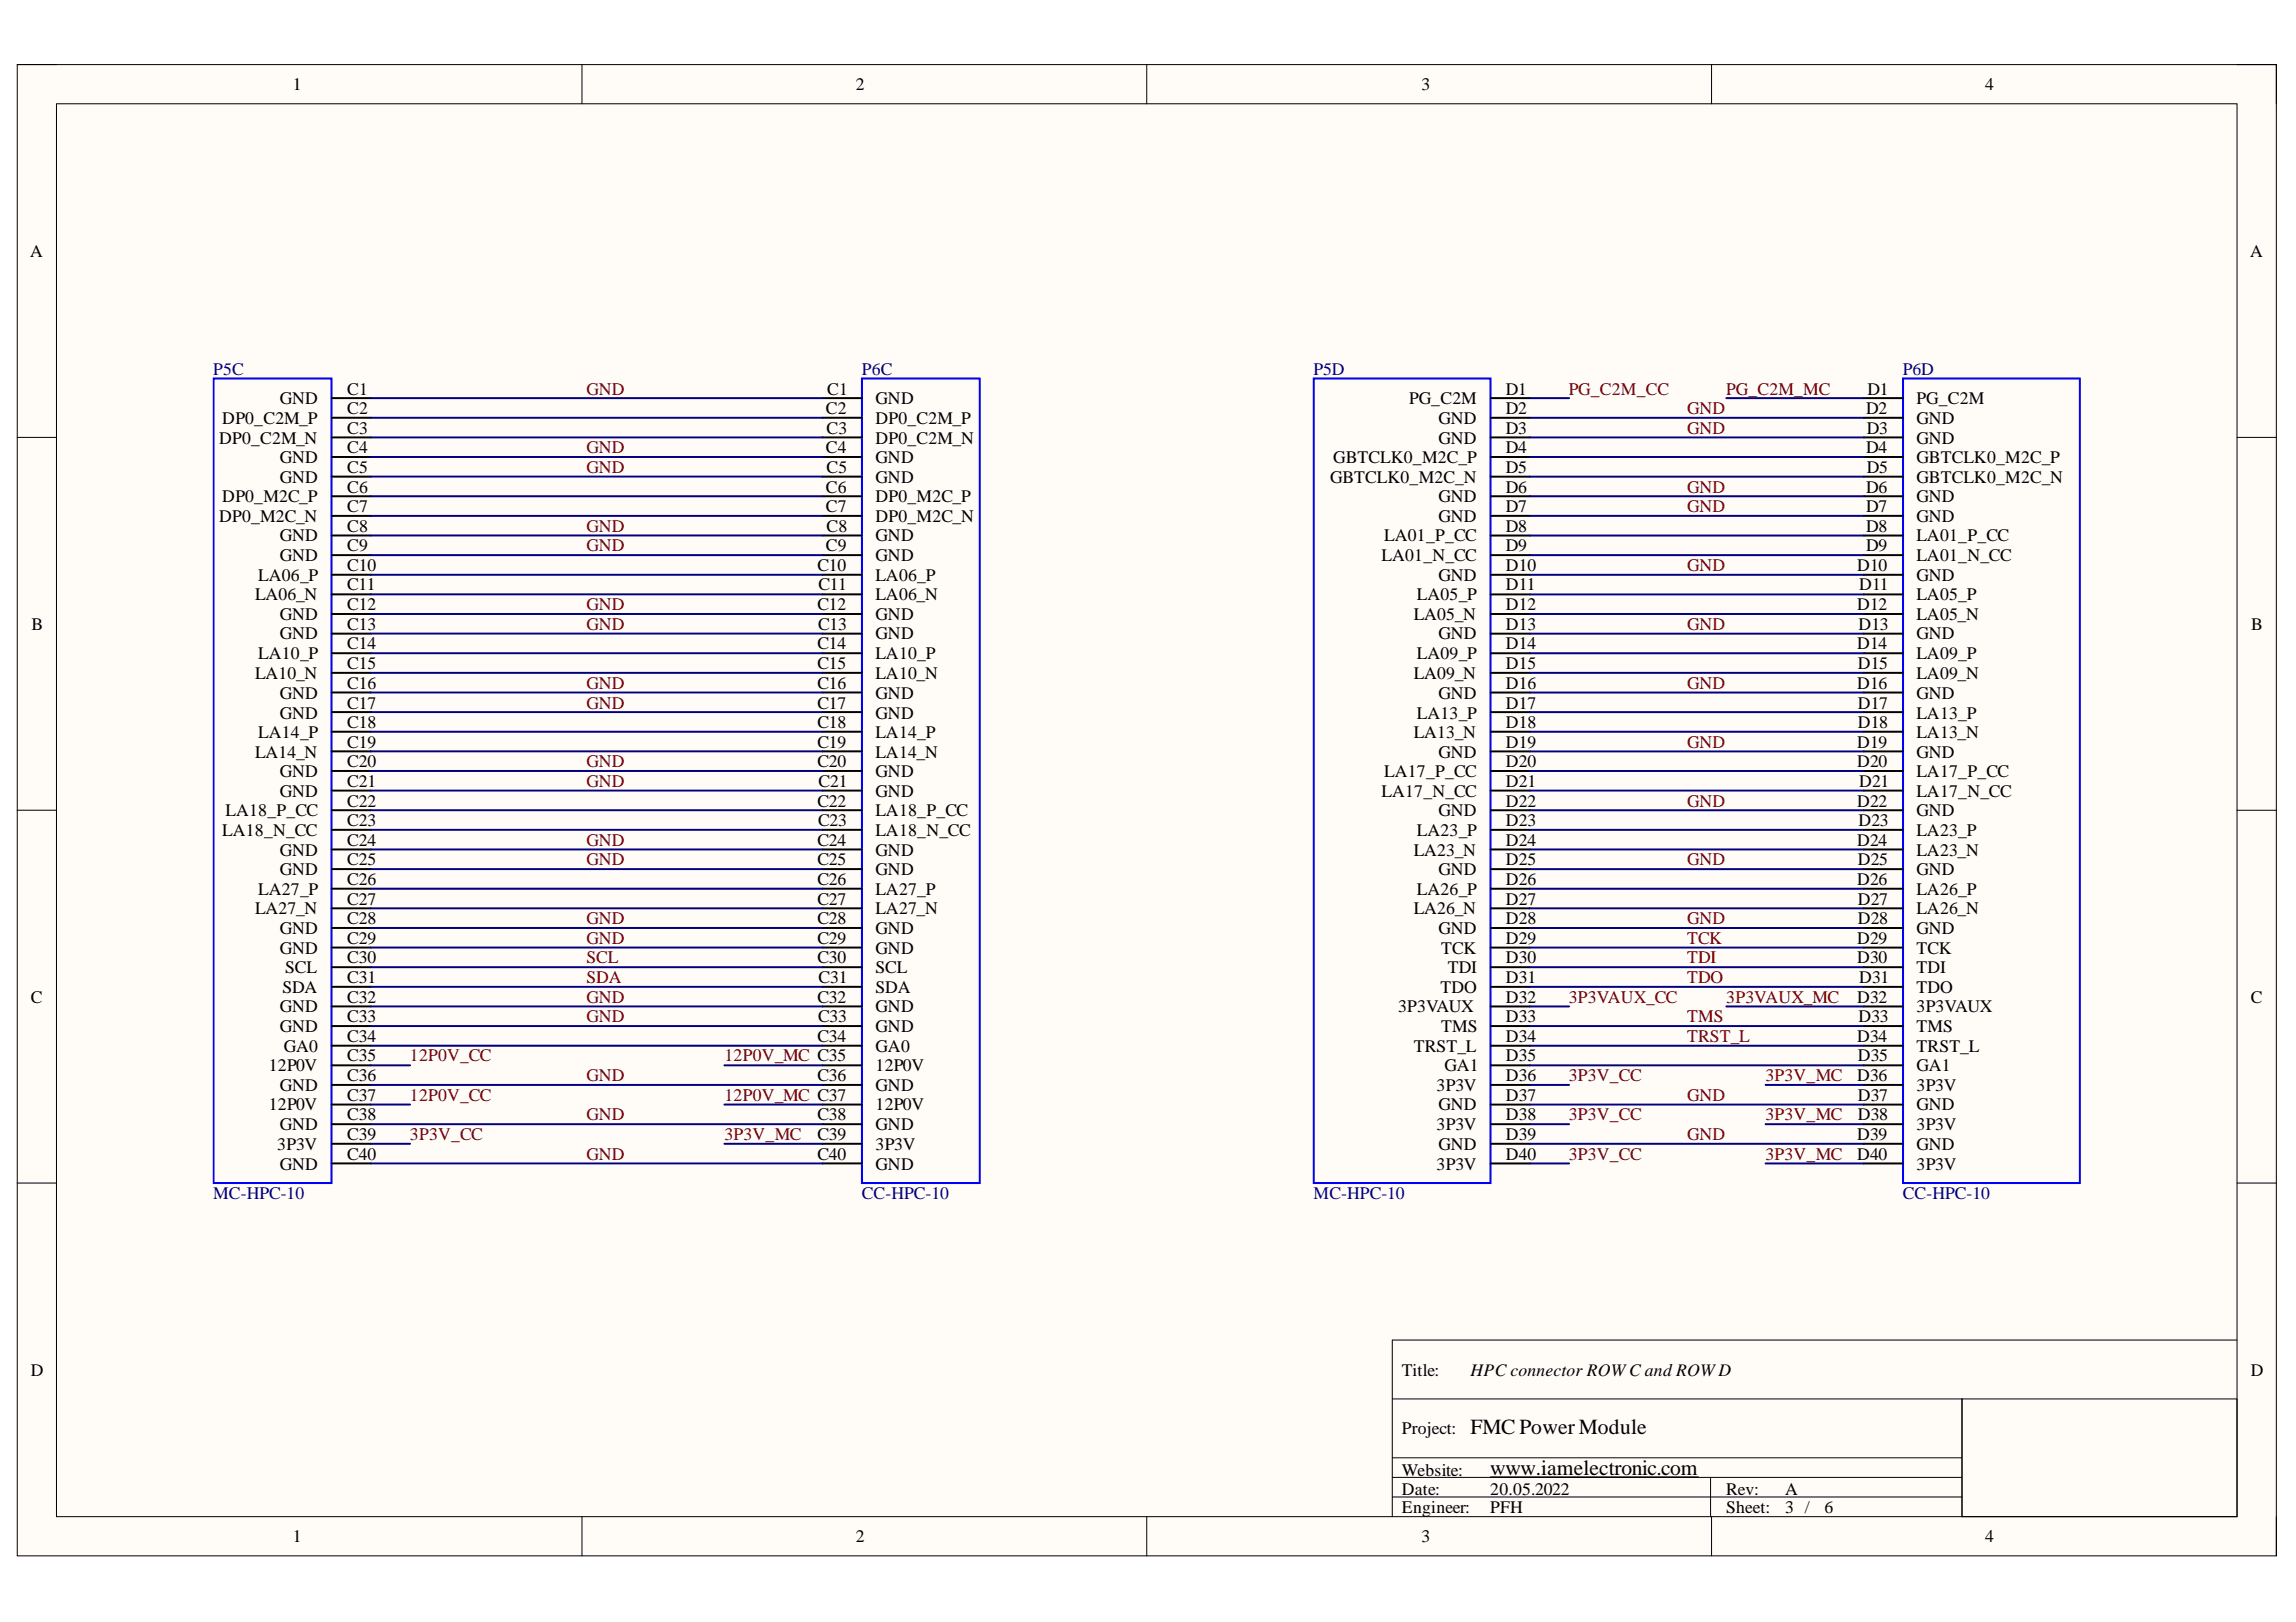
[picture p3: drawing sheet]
<svg xmlns="http://www.w3.org/2000/svg" width="297mm" height="210mm" viewBox="0 0 297 210" stroke-linecap="round" stroke-linejoin="round" font-family="sans-serif">
<defs><g id="words">
<g font-size="2.8">
<text x="190.3" y="185.5">FMC Power Module</text>
<text x="192.8" y="190.9">www.iamelectronic.com</text>
</g>
<g font-size="2.3">
<text x="37.9" y="11.7">1</text>
<text x="110.7" y="11.7">2</text>
<text x="183.9" y="11.7">3</text>
<text x="256.8" y="11.7">4</text>
<text x="3.9" y="33.3">A</text>
<text x="291.1" y="33.3">A</text>
<text x="36.2" y="52.3">GND</text>
<text x="44.9" y="51.1">C1</text>
<text x="44.9" y="53.6">C2</text>
<text x="106.8" y="53.6">C2</text>
<text x="107" y="51.1">C1</text>
<text x="113.3" y="52.3">GND</text>
<text x="182.3" y="52.3">PG_C2M</text>
<text x="194.8" y="51.1">D1</text>
<text x="194.8" y="53.6">D2</text>
<text x="241.4" y="53.6">D2</text>
<text x="241.6" y="51.1">D1</text>
<text x="247.9" y="52.3">PG_C2M</text>
<text x="28.3" y="57.4">DP0_C2M_N</text>
<text x="28.8" y="54.9">DP0_C2M_P</text>
<text x="36.2" y="59.9">GND</text>
<text x="44.9" y="56.1">C3</text>
<text x="44.9" y="58.7">C4</text>
<text x="106.8" y="58.7">C4</text>
<text x="106.9" y="56.1">C3</text>
<text x="113.3" y="54.9">DP0_C2M_P</text>
<text x="113.3" y="57.4">DP0_C2M_N</text>
<text x="113.3" y="59.9">GND</text>
<text x="172.5" y="59.9">GBTCLK0_M2C_P</text>
<text x="186.1" y="54.9">GND</text>
<text x="186.1" y="57.4">GND</text>
<text x="194.8" y="56.1">D3</text>
<text x="194.8" y="58.7">D4</text>
<text x="241.4" y="58.7">D4</text>
<text x="241.5" y="56.1">D3</text>
<text x="247.9" y="54.9">GND</text>
<text x="247.9" y="57.4">GND</text>
<text x="247.9" y="59.9">GBTCLK0_M2C_P</text>
<text x="28.8" y="65">DP0_M2C_P</text>
<text x="36.2" y="62.5">GND</text>
<text x="44.9" y="61.2">C5</text>
<text x="44.9" y="63.7">C6</text>
<text x="106.8" y="63.7">C6</text>
<text x="106.9" y="61.2">C5</text>
<text x="113.3" y="62.5">GND</text>
<text x="113.3" y="65">DP0_M2C_P</text>
<text x="172.1" y="62.5">GBTCLK0_M2C_N</text>
<text x="186.1" y="65">GND</text>
<text x="194.8" y="61.2">D5</text>
<text x="194.8" y="63.7">D6</text>
<text x="241.4" y="63.7">D6</text>
<text x="241.5" y="61.2">D5</text>
<text x="247.9" y="62.5">GBTCLK0_M2C_N</text>
<text x="247.9" y="65">GND</text>
<text x="28.3" y="67.5">DP0_M2C_N</text>
<text x="36.2" y="70.1">GND</text>
<text x="44.9" y="66.3">C7</text>
<text x="44.9" y="68.8">C8</text>
<text x="44.9" y="71.3">C9</text>
<text x="106.8" y="66.3">C7</text>
<text x="106.8" y="71.3">C9</text>
<text x="106.9" y="68.8">C8</text>
<text x="113.3" y="67.5">DP0_M2C_N</text>
<text x="113.3" y="70.1">GND</text>
<text x="179.1" y="70.1">LA01_P_CC</text>
<text x="186.1" y="67.5">GND</text>
<text x="194.8" y="66.3">D7</text>
<text x="194.8" y="68.8">D8</text>
<text x="194.8" y="71.3">D9</text>
<text x="241.4" y="66.3">D7</text>
<text x="241.4" y="68.8">D8</text>
<text x="241.4" y="71.3">D9</text>
<text x="247.9" y="67.5">GND</text>
<text x="247.9" y="70.1">LA01_P_CC</text>
<text x="33" y="77.7">LA06_N</text>
<text x="33.4" y="75.1">LA06_P</text>
<text x="36.2" y="72.6">GND</text>
<text x="44.9" y="73.9">C10</text>
<text x="44.9" y="76.4">C11</text>
<text x="105.7" y="73.9">C10</text>
<text x="105.9" y="76.4">C11</text>
<text x="113.3" y="72.6">GND</text>
<text x="113.3" y="75.1">LA06_P</text>
<text x="113.3" y="77.7">LA06_N</text>
<text x="178.7" y="72.6">LA01_N_CC</text>
<text x="183.3" y="77.7">LA05_P</text>
<text x="186.1" y="75.1">GND</text>
<text x="194.8" y="73.9">D10</text>
<text x="194.8" y="76.4">D11</text>
<text x="240.2" y="73.9">D10</text>
<text x="240.5" y="76.4">D11</text>
<text x="247.9" y="72.6">LA01_N_CC</text>
<text x="247.9" y="75.1">GND</text>
<text x="247.9" y="77.7">LA05_P</text>
<text x="4.1" y="81.5">B</text>
<text x="36.2" y="80.2">GND</text>
<text x="36.2" y="82.8">GND</text>
<text x="44.9" y="78.9">C12</text>
<text x="44.9" y="81.5">C13</text>
<text x="105.7" y="78.9">C12</text>
<text x="105.8" y="81.5">C13</text>
<text x="113.3" y="80.2">GND</text>
<text x="113.3" y="82.8">GND</text>
<text x="182.9" y="80.2">LA05_N</text>
<text x="186.1" y="82.8">GND</text>
<text x="194.8" y="78.9">D12</text>
<text x="194.8" y="81.5">D13</text>
<text x="240.2" y="78.9">D12</text>
<text x="240.4" y="81.5">D13</text>
<text x="247.9" y="80.2">LA05_N</text>
<text x="247.9" y="82.8">GND</text>
<text x="291.3" y="81.5">B</text>
<text x="33" y="87.8">LA10_N</text>
<text x="33.4" y="85.3">LA10_P</text>
<text x="44.9" y="84">C14</text>
<text x="44.9" y="86.6">C15</text>
<text x="44.9" y="89.2">C16</text>
<text x="105.7" y="84">C14</text>
<text x="105.7" y="86.6">C15</text>
<text x="105.7" y="89.2">C16</text>
<text x="113.3" y="85.3">LA10_P</text>
<text x="113.3" y="87.8">LA10_N</text>
<text x="182.9" y="87.8">LA09_N</text>
<text x="183.3" y="85.3">LA09_P</text>
<text x="194.8" y="84">D14</text>
<text x="194.8" y="86.6">D15</text>
<text x="194.8" y="89.2">D16</text>
<text x="240.2" y="84">D14</text>
<text x="240.2" y="89.2">D16</text>
<text x="240.3" y="86.6">D15</text>
<text x="247.9" y="85.3">LA09_P</text>
<text x="247.9" y="87.8">LA09_N</text>
<text x="33.4" y="95.5">LA14_P</text>
<text x="36.2" y="90.4">GND</text>
<text x="36.2" y="93">GND</text>
<text x="44.9" y="91.7">C17</text>
<text x="44.9" y="94.2">C18</text>
<text x="105.7" y="91.7">C17</text>
<text x="105.7" y="94.2">C18</text>
<text x="113.3" y="90.4">GND</text>
<text x="113.3" y="93">GND</text>
<text x="113.3" y="95.5">LA14_P</text>
<text x="182.9" y="95.5">LA13_N</text>
<text x="183.3" y="93">LA13_P</text>
<text x="186.1" y="90.4">GND</text>
<text x="194.8" y="91.7">D17</text>
<text x="194.8" y="94.2">D18</text>
<text x="240.3" y="91.7">D17</text>
<text x="240.3" y="94.2">D18</text>
<text x="247.9" y="90.4">GND</text>
<text x="247.9" y="93">LA13_P</text>
<text x="247.9" y="95.5">LA13_N</text>
<text x="33" y="98.1">LA14_N</text>
<text x="36.2" y="100.6">GND</text>
<text x="44.9" y="96.8">C19</text>
<text x="44.9" y="99.3">C20</text>
<text x="44.9" y="101.9">C21</text>
<text x="105.7" y="96.8">C19</text>
<text x="105.7" y="99.3">C20</text>
<text x="105.9" y="101.9">C21</text>
<text x="113.3" y="98.1">LA14_N</text>
<text x="113.3" y="100.6">GND</text>
<text x="179.1" y="100.6">LA17_P_CC</text>
<text x="186.1" y="98.1">GND</text>
<text x="194.8" y="96.8">D19</text>
<text x="194.8" y="99.3">D20</text>
<text x="194.8" y="101.9">D21</text>
<text x="240.2" y="96.8">D19</text>
<text x="240.2" y="99.3">D20</text>
<text x="240.5" y="101.9">D21</text>
<text x="247.9" y="98.1">GND</text>
<text x="247.9" y="100.6">LA17_P_CC</text>
<text x="29.2" y="105.7">LA18_P_CC</text>
<text x="36.2" y="103.1">GND</text>
<text x="44.9" y="104.4">C22</text>
<text x="44.9" y="106.9">C23</text>
<text x="105.7" y="104.4">C22</text>
<text x="105.8" y="106.9">C23</text>
<text x="113.3" y="103.1">GND</text>
<text x="113.3" y="105.7">LA18_P_CC</text>
<text x="178.7" y="103.1">LA17_N_CC</text>
<text x="186.1" y="105.7">GND</text>
<text x="194.8" y="104.4">D22</text>
<text x="194.8" y="106.9">D23</text>
<text x="240.2" y="104.4">D22</text>
<text x="240.4" y="106.9">D23</text>
<text x="247.9" y="103.1">LA17_N_CC</text>
<text x="247.9" y="105.7">GND</text>
<text x="28.8" y="108.2">LA18_N_CC</text>
<text x="36.2" y="110.7">GND</text>
<text x="36.2" y="113.3">GND</text>
<text x="44.9" y="109.5">C24</text>
<text x="44.9" y="112">C25</text>
<text x="105.7" y="109.5">C24</text>
<text x="105.7" y="112">C25</text>
<text x="113.3" y="108.2">LA18_N_CC</text>
<text x="113.3" y="110.7">GND</text>
<text x="113.3" y="113.3">GND</text>
<text x="182.9" y="110.7">LA23_N</text>
<text x="183.3" y="108.2">LA23_P</text>
<text x="186.1" y="113.3">GND</text>
<text x="194.8" y="109.5">D24</text>
<text x="194.8" y="112">D25</text>
<text x="240.2" y="109.5">D24</text>
<text x="240.3" y="112">D25</text>
<text x="247.9" y="108.2">LA23_P</text>
<text x="247.9" y="110.7">LA23_N</text>
<text x="247.9" y="113.3">GND</text>
<text x="33" y="118.3">LA27_N</text>
<text x="33.4" y="115.8">LA27_P</text>
<text x="44.9" y="114.5">C26</text>
<text x="44.9" y="117.1">C27</text>
<text x="44.9" y="119.6">C28</text>
<text x="105.7" y="114.5">C26</text>
<text x="105.7" y="117.1">C27</text>
<text x="105.7" y="119.6">C28</text>
<text x="113.3" y="115.8">LA27_P</text>
<text x="113.3" y="118.3">LA27_N</text>
<text x="182.9" y="118.3">LA26_N</text>
<text x="183.3" y="115.8">LA26_P</text>
<text x="194.8" y="114.5">D26</text>
<text x="194.8" y="117.1">D27</text>
<text x="194.8" y="119.6">D28</text>
<text x="240.2" y="114.5">D26</text>
<text x="240.3" y="117.1">D27</text>
<text x="240.3" y="119.6">D28</text>
<text x="247.9" y="115.8">LA26_P</text>
<text x="247.9" y="118.3">LA26_N</text>
<text x="36.2" y="120.9">GND</text>
<text x="36.2" y="123.4">GND</text>
<text x="36.9" y="125.9">SCL</text>
<text x="44.9" y="122.1">C29</text>
<text x="44.9" y="124.7">C30</text>
<text x="105.7" y="122.1">C29</text>
<text x="105.7" y="124.7">C30</text>
<text x="113.3" y="120.9">GND</text>
<text x="113.3" y="123.4">GND</text>
<text x="113.3" y="125.9">SCL</text>
<text x="186.1" y="120.9">GND</text>
<text x="186.4" y="123.4">TCK</text>
<text x="187.3" y="125.9">TDI</text>
<text x="194.8" y="122.1">D29</text>
<text x="194.8" y="124.7">D30</text>
<text x="240.2" y="122.1">D29</text>
<text x="240.2" y="124.7">D30</text>
<text x="247.9" y="120.9">GND</text>
<text x="247.9" y="123.4">TCK</text>
<text x="247.9" y="125.9">TDI</text>
<text x="4" y="129.7">C</text>
<text x="36.2" y="131">GND</text>
<text x="36.5" y="128.5">SDA</text>
<text x="44.9" y="127.2">C31</text>
<text x="44.9" y="129.7">C32</text>
<text x="105.7" y="129.7">C32</text>
<text x="105.9" y="127.2">C31</text>
<text x="113.3" y="128.5">SDA</text>
<text x="113.3" y="131">GND</text>
<text x="180.9" y="131">3P3VAUX</text>
<text x="186.4" y="128.5">TDO</text>
<text x="194.8" y="127.2">D31</text>
<text x="194.8" y="129.7">D32</text>
<text x="240.2" y="129.7">D32</text>
<text x="240.5" y="127.2">D31</text>
<text x="247.9" y="128.5">TDO</text>
<text x="247.9" y="131">3P3VAUX</text>
<text x="291.2" y="129.7">C</text>
<text x="36.2" y="133.6">GND</text>
<text x="36.7" y="136.1">GA0</text>
<text x="44.9" y="132.3">C33</text>
<text x="44.9" y="134.8">C34</text>
<text x="44.9" y="137.4">C35</text>
<text x="105.7" y="134.8">C34</text>
<text x="105.8" y="132.3">C33</text>
<text x="113.3" y="133.6">GND</text>
<text x="113.3" y="136.1">GA0</text>
<text x="182.9" y="136.1">TRST_L</text>
<text x="186.4" y="133.6">TMS</text>
<text x="194.8" y="132.3">D33</text>
<text x="194.8" y="134.8">D34</text>
<text x="194.8" y="137.4">D35</text>
<text x="240.2" y="134.8">D34</text>
<text x="240.3" y="137.4">D35</text>
<text x="240.4" y="132.3">D33</text>
<text x="247.9" y="133.6">TMS</text>
<text x="247.9" y="136.1">TRST_L</text>
<text x="34.8" y="138.6">12P0V</text>
<text x="34.8" y="143.7">12P0V</text>
<text x="36.2" y="141.2">GND</text>
<text x="44.9" y="139.9">C36</text>
<text x="44.9" y="142.4">C37</text>
<text x="105.7" y="139.9">C36</text>
<text x="113.3" y="138.6">12P0V</text>
<text x="113.3" y="141.2">GND</text>
<text x="113.3" y="143.7">12P0V</text>
<text x="185.9" y="141.2">3P3V</text>
<text x="186.1" y="143.7">GND</text>
<text x="186.9" y="138.6">GA1</text>
<text x="194.8" y="139.9">D36</text>
<text x="194.8" y="142.4">D37</text>
<text x="240.2" y="139.9">D36</text>
<text x="240.3" y="142.4">D37</text>
<text x="247.9" y="138.6">GA1</text>
<text x="247.9" y="141.2">3P3V</text>
<text x="247.9" y="143.7">GND</text>
<text x="35.9" y="148.9">3P3V</text>
<text x="36.2" y="146.2">GND</text>
<text x="44.9" y="145">C38</text>
<text x="44.9" y="147.5">C39</text>
<text x="105.7" y="145">C38</text>
<text x="105.7" y="147.5">C39</text>
<text x="113.3" y="146.2">GND</text>
<text x="113.3" y="148.9">3P3V</text>
<text x="185.9" y="146.2">3P3V</text>
<text x="186.1" y="148.9">GND</text>
<text x="194.8" y="145">D38</text>
<text x="194.8" y="147.5">D39</text>
<text x="240.2" y="147.5">D39</text>
<text x="240.3" y="145">D38</text>
<text x="247.9" y="146.2">3P3V</text>
<text x="247.9" y="148.9">GND</text>
<text x="36.2" y="151.4">GND</text>
<text x="44.9" y="150.1">C40</text>
<text x="105.7" y="150.1">C40</text>
<text x="113.3" y="151.4">GND</text>
<text x="185.9" y="151.4">3P3V</text>
<text x="194.8" y="150.1">D40</text>
<text x="240.2" y="150.1">D40</text>
<text x="247.9" y="151.4">3P3V</text>
<text x="4" y="178">D</text>
<text x="181.4" y="178">Title:</text>
<text x="190.3" y="178">HPC connector ROWC and ROWD</text>
<text x="291.2" y="178">D</text>
<text x="181.4" y="185.6">Project:</text>
<text x="181.4" y="190.9">Website:</text>
<text x="181.4" y="193.5">Date:</text>
<text x="181.4" y="195.8">Engineer:</text>
<text x="192.8" y="193.5">20.05.2022</text>
<text x="192.8" y="195.8">PFH</text>
<text x="223.3" y="193.5">Rev:</text>
<text x="223.3" y="195.8">Sheet:</text>
<text x="230.9" y="195.8">3 /</text>
<text x="230.9" y="193.5">A</text>
<text x="236" y="195.8">6</text>
<text x="37.9" y="199.6">1</text>
<text x="110.7" y="199.6">2</text>
<text x="183.9" y="199.6">3</text>
<text x="256.8" y="199.6">4</text>
</g>
<g font-size="2.3" fill="#000080">
<text x="27.6" y="48.5">P5C</text>
<text x="111.5" y="48.5">P6C</text>
<text x="170" y="48.5">P5D</text>
<text x="246.2" y="48.5">P6D</text>
<text x="27.6" y="155.2">MC-HPC-10</text>
<text x="111.5" y="155.2">CC-HPC-10</text>
<text x="170" y="155.2">MC-HPC-10</text>
<text x="246.2" y="155.2">CC-HPC-10</text>
</g>
<g font-size="2.3" fill="#800000">
<text x="75.9" y="51.1">GND</text>
<text x="202.9" y="51.1">PG_C2M_CC</text>
<text x="218.3" y="53.6">GND</text>
<text x="223.3" y="51.1">PG_C2M_MC</text>
<text x="75.9" y="58.7">GND</text>
<text x="218.3" y="56.1">GND</text>
<text x="75.9" y="61.2">GND</text>
<text x="218.3" y="63.7">GND</text>
<text x="75.9" y="68.8">GND</text>
<text x="75.9" y="71.3">GND</text>
<text x="218.3" y="66.3">GND</text>
<text x="218.3" y="73.9">GND</text>
<text x="75.9" y="78.9">GND</text>
<text x="75.9" y="81.5">GND</text>
<text x="218.3" y="81.5">GND</text>
<text x="75.9" y="89.2">GND</text>
<text x="218.3" y="89.2">GND</text>
<text x="75.9" y="91.7">GND</text>
<text x="75.9" y="99.3">GND</text>
<text x="75.9" y="101.9">GND</text>
<text x="218.3" y="96.8">GND</text>
<text x="218.3" y="104.4">GND</text>
<text x="75.9" y="109.5">GND</text>
<text x="75.9" y="112">GND</text>
<text x="218.3" y="112">GND</text>
<text x="75.9" y="119.6">GND</text>
<text x="218.3" y="119.6">GND</text>
<text x="75.9" y="124.7">SCL</text>
<text x="75.9" y="122.1">GND</text>
<text x="218.3" y="122.1">TCK</text>
<text x="218.3" y="124.7">TDI</text>
<text x="75.9" y="127.2">SDA</text>
<text x="75.9" y="129.7">GND</text>
<text x="202.9" y="129.7">3P3VAUX_CC</text>
<text x="218.3" y="127.2">TDO</text>
<text x="223.3" y="129.7">3P3VAUX_MC</text>
<text x="53" y="137.4">12P0V_CC</text>
<text x="75.9" y="132.3">GND</text>
<text x="93.7" y="137.4">12P0V_MC C35</text>
<text x="218.3" y="132.3">TMS</text>
<text x="218.3" y="134.8">TRST_L</text>
<text x="53" y="142.4">12P0V_CC</text>
<text x="75.9" y="139.9">GND</text>
<text x="93.7" y="142.4">12P0V_MC C37</text>
<text x="202.9" y="139.9">3P3V_CC</text>
<text x="218.3" y="142.4">GND</text>
<text x="228.4" y="139.9">3P3V_MC</text>
<text x="53" y="147.5">3P3V_CC</text>
<text x="75.9" y="145">GND</text>
<text x="93.7" y="147.5">3P3V_MC</text>
<text x="202.9" y="145">3P3V_CC</text>
<text x="218.3" y="147.5">GND</text>
<text x="228.4" y="145">3P3V_MC</text>
<text x="75.9" y="150.1">GND</text>
<text x="202.9" y="150.1">3P3V_CC</text>
<text x="228.4" y="150.1">3P3V_MC</text>
</g>
</g></defs>
<path d="M2.2 8.4h292.3v192.9h-292.3z" fill-rule="evenodd" fill="#fffcf8"/>
<path d="M2.2 8.4h292.3v192.9h-292.3z" fill="none" stroke="#000" stroke-width=".13"/>
<path d="M7.3 13.4h282.1v182.9h-282.1z" fill-rule="evenodd" fill="#fffcf8"/>
<g fill="none" stroke="#000" stroke-width=".13">
<path d="M2.2 8.4h5.1M7.3 13.4h282.1v182.9h-282.1zM75.3 8.4v5M148.4 8.4v5M221.4 8.4v5M289.4 8.4h5.1v5M2.2 56.6h5.1M289.4 56.6h5.1M2.2 104.9h5.1M289.4 104.9h5.1M2.2 153.1h5.1M289.4 153.1h5.1"/>
<path d="M289.4 173.4h-109.3v22.9M75.3 196.3v5M148.4 196.3v5M180.1 181h73.7v15.3M180.1 188.7h73.7M180.1 193.7h73.7M180.1 191.2h73.7M221.3 191.2v5.1M221.4 196.3v5M253.8 181h35.6v15.3h-35.6zM294.5 196.3v5"/>
</g>
<path d="M192.8 191.1h26.9" fill="none" stroke="#000" stroke-width=".17"/>
<path d="M27.6 49h15.3v104.1h-15.3zM111.5 49h15.3v104.1h-15.3zM170 49h22.8v104.1h-22.8zM246.2 49h22.9v104.1h-22.9z" fill="none" stroke="#00f" stroke-width=".25"/>
<g fill="none" stroke="#000" stroke-width=".25">
<path d="M42.9 51.5h5.1M42.9 54.1h5.1M42.9 56.6h5.1M42.9 59.1h5.1M106.4 51.5h5.1M106.4 54.1h5.1M106.4 56.6h5.1M106.4 59.1h5.1M192.8 51.5h5.1M192.8 54.1h5.1M192.8 56.6h5.1M192.8 59.1h5.1"/>
<path d="M241.1 51.5h5.1M241.1 54.1h5.1M241.1 56.6h5.1M241.1 59.1h5.1M42.9 61.7h5.1M42.9 64.2h5.1M42.9 66.8h5.1M42.9 69.3h5.1M42.9 71.8h5.1M42.9 74.4h5.1M42.9 76.9h5.1M42.9 79.5h5.1"/>
<path d="M106.4 61.7h5.1M106.4 64.2h5.1M106.4 66.8h5.1M106.4 69.3h5.1M106.4 71.8h5.1M106.4 74.4h5.1M106.4 76.9h5.1M106.4 79.5h5.1M192.8 61.7h5.1M192.8 64.2h5.1M192.8 66.8h5.1M192.8 69.3h5.1"/>
<path d="M192.8 71.8h5.1M192.8 74.4h5.1M192.8 76.9h5.1M192.8 79.5h5.1M241.1 61.7h5.1M241.1 64.2h5.1M241.1 66.8h5.1M241.1 69.3h5.1M241.1 71.8h5.1M241.1 74.4h5.1M241.1 76.9h5.1M241.1 79.5h5.1"/>
<path d="M42.9 82h5.1M42.9 84.5h5.1M42.9 87.1h5.1M42.9 89.6h5.1M42.9 92.2h5.1M42.9 94.7h5.1M42.9 97.2h5.1M42.9 99.8h5.1M106.4 82h5.1M106.4 84.5h5.1M106.4 87.1h5.1M106.4 89.6h5.1"/>
<path d="M106.4 92.2h5.1M106.4 94.7h5.1M106.4 97.2h5.1M106.4 99.8h5.1M192.8 82h5.1M192.8 84.5h5.1M192.8 87.1h5.1M192.8 89.6h5.1M192.8 92.2h5.1M192.8 94.7h5.1M192.8 97.2h5.1M192.8 99.8h5.1"/>
<path d="M241.1 82h5.1M241.1 84.5h5.1M241.1 87.1h5.1M241.1 89.6h5.1M241.1 92.2h5.1M241.1 94.7h5.1M241.1 97.2h5.1M241.1 99.8h5.1M42.9 102.3h5.1M42.9 104.9h5.1M42.9 107.4h5.1M42.9 109.9h5.1"/>
<path d="M42.9 112.5h5.1M42.9 115h5.1M42.9 117.5h5.1M106.4 102.3h5.1M106.4 104.9h5.1M106.4 107.4h5.1M106.4 109.9h5.1M106.4 112.5h5.1M106.4 115h5.1M106.4 117.5h5.1M192.8 102.3h5.1M192.8 104.9h5.1"/>
<path d="M192.8 107.4h5.1M192.8 109.9h5.1M192.8 115h5.1M192.8 117.5h5.1M192.8 112.5h5.1M241.1 102.3h5.1M241.1 104.9h5.1M241.1 107.4h5.1M241.1 109.9h5.1M241.1 115h5.1M241.1 117.5h5.1M241.1 112.5h5.1"/>
<path d="M42.9 120.1h5.1M42.9 122.6h5.1M42.9 125.2h5.1M42.9 127.7h5.1M42.9 130.2h5.1M42.9 132.8h5.1M42.9 135.3h5.1M42.9 137.9h5.1M106.4 120.1h5.1M106.4 122.6h5.1M106.4 125.2h5.1M106.4 127.7h5.1"/>
<path d="M106.4 130.2h5.1M106.4 132.8h5.1M106.4 135.3h5.1M106.4 137.9h5.1M192.8 120.1h5.1M192.8 122.6h5.1M192.8 125.2h5.1M192.8 130.2h5.1M192.8 132.8h5.1M192.8 135.3h5.1M192.8 137.9h5.1M192.8 127.7h5.1"/>
<path d="M241.1 120.1h5.1M241.1 122.6h5.1M241.1 125.2h5.1M241.1 130.2h5.1M241.1 132.8h5.1M241.1 135.3h5.1M241.1 137.9h5.1M241.1 127.7h5.1M42.9 140.4h5.1M42.9 142.9h5.1M42.9 145.5h5.1M42.9 148h5.1"/>
<path d="M42.9 150.6h5.1M106.4 140.4h5.1M106.4 142.9h5.1M106.4 145.5h5.1M106.4 148h5.1M106.4 150.6h5.1M192.8 140.4h5.1M192.8 142.9h5.1M192.8 145.5h5.1M192.8 148h5.1M192.8 150.6h5.1M241.1 140.4h5.1"/>
<path d="M241.1 142.9h5.1M241.1 145.5h5.1M241.1 148h5.1M241.1 150.6h5.1"/>
</g>
<g fill="none" stroke="#000080" stroke-width=".25">
<path d="M48 51.5h58.4M48 54.1h58.4M48 56.6h58.4M48 59.1h58.4M197.9 51.5h5.1M197.9 54.1h43.2M197.9 56.6h43.2M197.9 59.1h43.2M223.3 51.5h17.8M48 61.7h58.4M48 64.2h58.4M48 66.8h58.4"/>
<path d="M48 69.3h58.4M48 71.8h58.4M48 74.4h58.4M48 76.9h58.4M48 79.5h58.4M197.9 61.7h43.2M197.9 64.2h43.2M197.9 66.8h43.2M197.9 69.3h43.2M197.9 71.8h43.2M197.9 74.4h43.2M197.9 76.9h43.2"/>
<path d="M197.9 79.5h43.2M48 82h58.4M48 84.5h58.4M48 87.1h58.4M48 89.6h58.4M48 92.2h58.4M48 94.7h58.4M48 97.2h58.4M48 99.8h58.4M197.9 82h43.2M197.9 84.5h43.2M197.9 87.1h43.2"/>
<path d="M197.9 89.6h43.2M197.9 92.2h43.2M197.9 94.7h43.2M197.9 97.2h43.2M197.9 99.8h43.2M48 102.3h58.4M48 104.9h58.4M48 107.4h58.4M48 109.9h58.4M48 112.5h58.4M48 115h58.4M48 117.5h58.4"/>
<path d="M197.9 102.3h43.2M197.9 104.9h43.2M197.9 107.4h43.2M197.9 109.9h43.2M197.9 115h43.2M197.9 117.5h43.2M197.9 112.5h43.2M48 120.1h58.4M48 122.6h58.4M48 125.2h58.4M48 127.7h58.4M48 130.2h58.4"/>
<path d="M48 132.8h58.4M48 135.3h58.4M48 137.9h5.1M93.7 137.9h12.7M197.9 120.1h43.2M197.9 122.6h43.2M197.9 125.2h43.2M197.9 130.2h5.1M197.9 132.8h43.2M197.9 135.3h43.2M197.9 137.9h43.2M197.9 127.7h43.2"/>
<path d="M223.3 130.2h17.8M48 140.4h58.4M48 145.5h58.4M48 150.6h58.4M48 148h5.1M48 142.9h5.1M93.7 148h12.7M93.7 142.9h12.7M197.9 140.4h5.1M197.9 145.5h5.1M197.9 150.6h5.1M197.9 148h43.2"/>
<path d="M197.9 142.9h43.2M228.4 140.4h12.7M228.4 145.5h12.7M228.4 150.6h12.7"/>
</g>
<use href="#words"/>
</svg>
